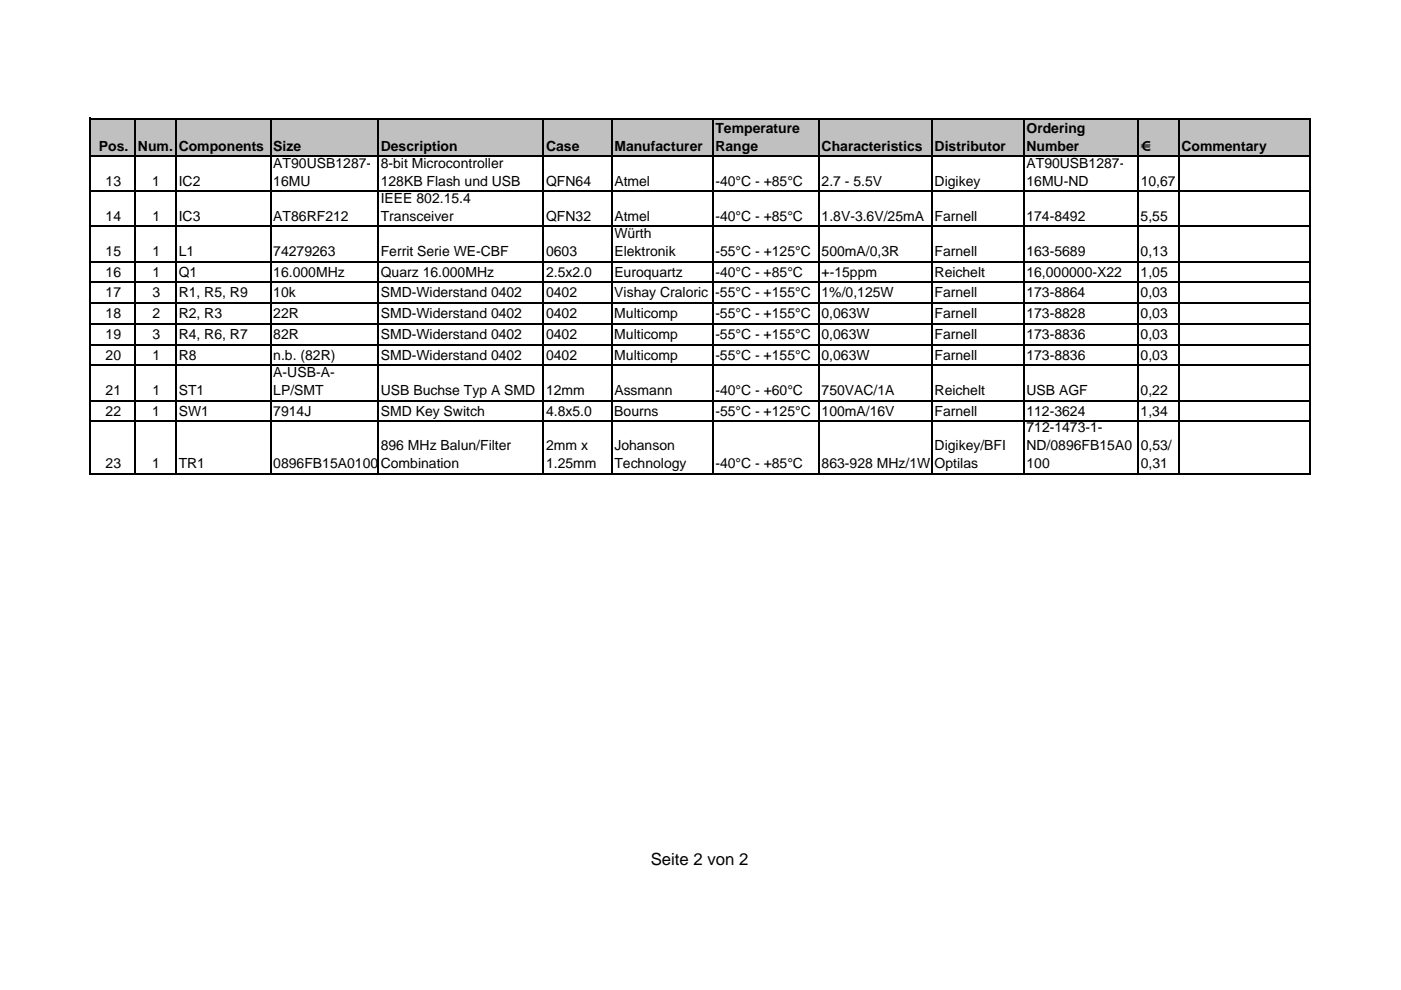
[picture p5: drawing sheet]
<svg xmlns="http://www.w3.org/2000/svg" width="297mm" height="210mm" viewBox="0 0 297 210" stroke-linecap="round" stroke-linejoin="round" font-family="sans-serif">
<defs><g id="words">
<text font-size="3.6" x="138" y="183.5">Seite 2 von 2</text>
<g font-size="3">
<text x="151.7" y="28.1">Temperature</text>
<text x="217.6" y="28.1">Ordering</text>
<text x="21" y="32.1">Pos. Num. Components Size</text>
<text x="58" y="35.6">AT90USB1287-</text>
<text x="80.7" y="35.6">8-bit Microcontroller</text>
<text x="80.7" y="32.1">Description</text>
<text x="115.8" y="32.1">Case</text>
<text x="130.3" y="32.1">Manufacturer</text>
<text x="151.7" y="32">Range</text>
<text x="174.2" y="32.1">Characteristics</text>
<text x="198.2" y="32.1">Distributor</text>
<text x="217.6" y="35.6">AT90USB1287-</text>
<text x="217.6" y="32">Number</text>
<text x="241.8" y="32.1">€</text>
<text x="250.5" y="32.1">Commentary</text>
<text x="22.4" y="39.4">13</text>
<text x="32.3" y="39.4">1</text>
<text x="37.9" y="39.4">IC2</text>
<text x="58" y="39.4">16MU</text>
<text x="80.7" y="39.4">128KB Flash und USB</text>
<text x="115.8" y="39.4">QFN64</text>
<text x="130.3" y="39.4">Atmel</text>
<text x="151.7" y="39.4">-40°C - +85°C</text>
<text x="174.2" y="39.4">2.7 - 5.5V</text>
<text x="198.2" y="39.4">Digikey</text>
<text x="217.6" y="39.4">16MU-ND</text>
<text x="241.8" y="39.4">10,67</text>
<text x="22.4" y="46.8">14</text>
<text x="32.3" y="46.8">1</text>
<text x="37.9" y="46.8">IC3</text>
<text x="58" y="46.8">AT86RF212</text>
<text x="80.7" y="43">IEEE 802.15.4</text>
<text x="80.7" y="46.8">Transceiver</text>
<text x="115.8" y="46.8">QFN32</text>
<text x="130.3" y="46.8">Atmel</text>
<text x="151.7" y="46.8">-40°C - +85°C</text>
<text x="174.2" y="46.8">1.8V-3.6V/25mA</text>
<text x="198.2" y="46.8">Farnell</text>
<text x="217.6" y="46.8">174-8492</text>
<text x="241.8" y="46.8">5,55</text>
<text x="130.3" y="50.5">Würth</text>
<text x="22.4" y="54.3">15</text>
<text x="22.4" y="58.7">16</text>
<text x="32.3" y="54.3">1</text>
<text x="32.3" y="58.7">1</text>
<text x="37.9" y="54.3">L1</text>
<text x="37.9" y="58.7">Q1</text>
<text x="58" y="54.3">74279263</text>
<text x="58" y="58.7">16.000MHz</text>
<text x="80.7" y="54.3">Ferrit Serie WE-CBF</text>
<text x="80.7" y="58.7">Quarz 16.000MHz</text>
<text x="115.8" y="54.3">0603</text>
<text x="115.8" y="58.7">2.5x2.0</text>
<text x="130.3" y="58.7">Euroquartz</text>
<text x="130.3" y="54.3">Elektronik</text>
<text x="151.7" y="58.7">-40°C - +85°C</text>
<text x="151.7" y="54.3">-55°C - +125°C</text>
<text x="174.2" y="58.7">+-15ppm</text>
<text x="174.2" y="54.3">500mA/0,3R</text>
<text x="198.1" y="58.7">Reichelt</text>
<text x="198.2" y="54.3">Farnell</text>
<text x="217.6" y="58.7">16,000000-X22</text>
<text x="217.6" y="54.3">163-5689</text>
<text x="241.8" y="58.7">1,05</text>
<text x="241.8" y="54.3">0,13</text>
<text x="22.4" y="63.1">17</text>
<text x="32.3" y="63.1">3</text>
<text x="37.9" y="63.1">R1, R5, R9</text>
<text x="58" y="63.1">10k</text>
<text x="80.7" y="63.1">SMD-Widerstand 0402</text>
<text x="115.8" y="63.1">0402</text>
<text x="130.2" y="63.1">Vishay Craloric -55°C - +155°C</text>
<text x="174.2" y="63.1">1%/0,125W</text>
<text x="198.1" y="63.1">Farnell</text>
<text x="217.6" y="63.1">173-8864</text>
<text x="241.8" y="63.1">0,03</text>
<text x="22.4" y="67.5">18</text>
<text x="22.4" y="71.9">19</text>
<text x="32.3" y="67.5">2</text>
<text x="32.3" y="71.9">3</text>
<text x="37.9" y="67.5">R2, R3</text>
<text x="37.9" y="71.9">R4, R6, R7</text>
<text x="58" y="71.9">82R</text>
<text x="58" y="67.5">22R</text>
<text x="80.7" y="71.9">SMD-Widerstand 0402</text>
<text x="80.7" y="67.5">SMD-Widerstand 0402</text>
<text x="115.8" y="71.9">0402</text>
<text x="115.8" y="67.5">0402</text>
<text x="130.2" y="67.5">Multicomp</text>
<text x="130.2" y="71.9">Multicomp</text>
<text x="151.7" y="67.5">-55°C - +155°C</text>
<text x="151.7" y="71.9">-55°C - +155°C</text>
<text x="174.2" y="67.5">0,063W</text>
<text x="174.2" y="71.9">0,063W</text>
<text x="198.1" y="67.5">Farnell</text>
<text x="198.1" y="71.9">Farnell</text>
<text x="217.6" y="67.5">173-8828</text>
<text x="217.6" y="71.9">173-8836</text>
<text x="241.8" y="67.5">0,03</text>
<text x="241.8" y="71.9">0,03</text>
<text x="22.4" y="76.3">20</text>
<text x="32.3" y="76.3">1</text>
<text x="37.9" y="76.3">R8</text>
<text x="58" y="76.3">n.b. (82R)</text>
<text x="80.7" y="76.3">SMD-Widerstand 0402</text>
<text x="115.8" y="76.3">0402</text>
<text x="130.2" y="76.3">Multicomp</text>
<text x="151.7" y="76.3">-55°C - +155°C</text>
<text x="174.2" y="76.3">0,063W</text>
<text x="198.1" y="76.3">Farnell</text>
<text x="217.6" y="76.3">173-8836</text>
<text x="241.8" y="76.3">0,03</text>
<text x="22.4" y="83.7">21</text>
<text x="32.3" y="83.7">1</text>
<text x="37.9" y="83.7">ST1</text>
<text x="58" y="83.7">LP/SMT</text>
<text x="58" y="79.9">A-USB-A-</text>
<text x="80.7" y="83.7">USB Buchse Typ A SMD</text>
<text x="115.8" y="83.7">12mm</text>
<text x="130.3" y="83.7">Assmann</text>
<text x="151.7" y="83.7">-40°C - +60°C</text>
<text x="174.2" y="83.7">750VAC/1A</text>
<text x="198.2" y="83.7">Reichelt</text>
<text x="217.6" y="83.7">USB AGF</text>
<text x="241.8" y="83.7">0,22</text>
<text x="22.4" y="88.1">22</text>
<text x="32.3" y="88.1">1</text>
<text x="37.9" y="88.1">SW1</text>
<text x="58" y="88.1">7914J</text>
<text x="80.7" y="88.1">SMD Key Switch</text>
<text x="115.8" y="88.1">4.8x5.0</text>
<text x="130.3" y="88.1">Bourns</text>
<text x="151.7" y="88.1">-55°C - +125°C</text>
<text x="174.2" y="88.1">100mA/16V</text>
<text x="198.1" y="88.1">Farnell</text>
<text x="217.6" y="88.1">112-3624</text>
<text x="241.8" y="88.1">1,34</text>
<text x="80.7" y="95.4">896 MHz Balun/Filter</text>
<text x="115.8" y="95.4">2mm x</text>
<text x="130.3" y="95.4">Johanson</text>
<text x="198.2" y="95.4">Digikey/BFI</text>
<text x="217.6" y="91.6">712-1473-1-</text>
<text x="217.6" y="95.4">ND/0896FB15A0</text>
<text x="241.8" y="95.4">0,53/</text>
<text x="22.4" y="99.2">23</text>
<text x="32.3" y="99.2">1</text>
<text x="37.9" y="99.2">TR1</text>
<text x="58" y="99.2">0896FB15A0100</text>
<text x="80.7" y="99.2">Combination</text>
<text x="115.8" y="99.2">1.25mm</text>
<text x="130.3" y="99.2">Technology</text>
<text x="151.7" y="99.2">-40°C - +85°C</text>
<text x="174.2" y="99.2">863-928 MHz/1W</text>
<text x="198.2" y="99.2">Optilas</text>
<text x="217.6" y="99.2">100</text>
<text x="241.8" y="99.2">0,31</text>
</g>
</g></defs>
<path d="M19.2 25.1h258.6v8.1h-258.6z" fill="#c0c0c0"/>
<g fill="none" stroke="#000" stroke-width=".34">
<path d="M19.2 25v75.6M19.3 25.1h258.6M19.3 33.1h258.6M28.7 25.3v75.3M37.3 25.3v75.3M57.4 25.3v75.3M80.1 25.3v75.3M115.2 25.3v75.3M129.7 25.3v75.3M151.1 25.3v75.3M173.6 25.3v75.3M197.6 25.3v75.3"/>
<path d="M217 25.3v75.3M241.3 25.3v75.3M249.9 25.3v75.3M277.7 25.3v75.3M19.3 40.6h258.6M19.3 48h258.6M19.3 55.5h258.6M19.3 59.9h258.6M19.3 64.3h258.6M19.3 68.7h258.6M19.3 73.1h258.6M19.3 77.5h258.6"/>
<path d="M19.3 84.9h258.6M19.3 89.3h258.6M19.3 100.4h258.6"/>
</g>
<use href="#words"/>
</svg>
